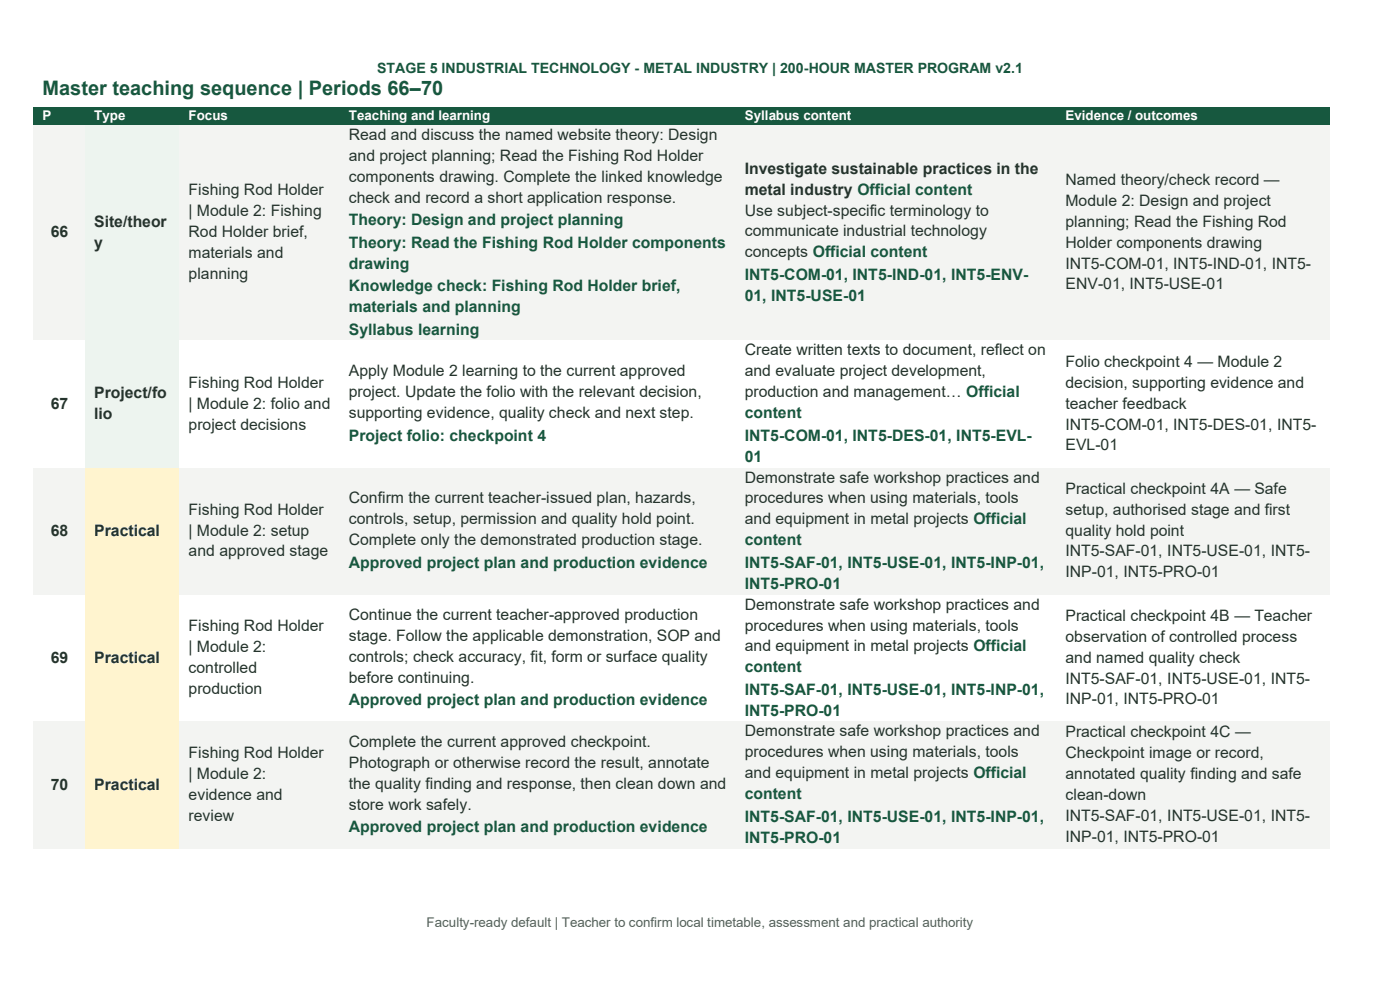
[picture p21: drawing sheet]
<svg xmlns="http://www.w3.org/2000/svg" width="297mm" height="210mm" viewBox="0 0 297 210" stroke-linecap="round" stroke-linejoin="round" font-family="sans-serif">
<defs><g id="words">
<text font-size="4.2" fill="#17583f" x="9" y="20.1">Master teaching sequence | Periods 66–70</text>
<g font-size="3.3" fill="#25342d">
<text x="74" y="29.7">Read and discuss the named website theory: Design</text>
<text x="74" y="34.1">and project planning; Read the Fishing Rod Holder</text>
<text x="40" y="41.5">Fishing Rod Holder</text>
<text x="74" y="38.5">components drawing. Complete the linked knowledge</text>
<text x="158" y="36.8">Investigate sustainable practices in the</text>
<text x="158" y="41.3">metal industry Official content</text>
<text x="226" y="39.3">Named theory/check record —</text>
<text x="40" y="45.9">| Module 2: Fishing</text>
<text x="74" y="43">check and record a short application response.</text>
<text x="158" y="45.7">Use subject-specific terminology to</text>
<text x="226" y="43.7">Module 2: Design and project</text>
<text x="10.8" y="50.3">66</text>
<text x="20" y="48.1">Site/theor</text>
<text x="20" y="52.5">y</text>
<text x="40" y="50.3">Rod Holder brief,</text>
<text x="158" y="50.1">communicate industrial technology</text>
<text x="226" y="48.1">planning; Read the Fishing Rod</text>
<text x="226" y="52.5">Holder components drawing</text>
<text x="40" y="54.7">materials and</text>
<text x="40" y="59.2">planning</text>
<text x="158" y="54.6">concepts Official content</text>
<text x="226" y="57">INT5-COM-01, INT5-IND-01, INT5-</text>
<text x="226" y="61.4">ENV-01, INT5-USE-01</text>
<text x="158" y="75.4">Create written texts to document, reflect on</text>
<text x="226" y="77.8">Folio checkpoint 4 — Module 2</text>
<text x="40" y="82.2">Fishing Rod Holder</text>
<text x="74" y="79.9">Apply Module 2 learning to the current approved</text>
<text x="158" y="79.9">and evaluate project development,</text>
<text x="226" y="82.2">decision, supporting evidence and</text>
<text x="10.8" y="86.7">67</text>
<text x="20" y="84.5">Project/fo</text>
<text x="20" y="88.9">lio</text>
<text x="40" y="86.7">| Module 2: folio and</text>
<text x="74" y="84.3">project. Update the folio with the relevant decision,</text>
<text x="74" y="88.7">supporting evidence, quality check and next step.</text>
<text x="158" y="84.3">production and management… Official</text>
<text x="226" y="86.7">teacher feedback</text>
<text x="40" y="91.1">project decisions</text>
<text x="226" y="91.1">INT5-COM-01, INT5-DES-01, INT5-</text>
<text x="226" y="95.5">EVL-01</text>
<text x="74" y="106.8">Confirm the current teacher-issued plan, hazards,</text>
<text x="158" y="102.4">Demonstrate safe workshop practices and</text>
<text x="158" y="106.8">procedures when using materials, tools</text>
<text x="226" y="104.8">Practical checkpoint 4A — Safe</text>
<text x="10.8" y="113.6">68</text>
<text x="20" y="113.6">Practical</text>
<text x="40" y="109.2">Fishing Rod Holder</text>
<text x="40" y="113.6">| Module 2: setup</text>
<text x="74" y="111.2">controls, setup, permission and quality hold point.</text>
<text x="158" y="111.2">and equipment in metal projects Official</text>
<text x="226" y="109.2">setup, authorised stage and first</text>
<text x="226" y="113.6">quality hold point</text>
<text x="40" y="118.1">and approved stage</text>
<text x="74" y="115.7">Complete only the demonstrated production stage.</text>
<text x="226" y="118.1">INT5-SAF-01, INT5-USE-01, INT5-</text>
<text x="226" y="122.5">INP-01, INT5-PRO-01</text>
<text x="74" y="131.5">Continue the current teacher-approved production</text>
<text x="158" y="129.3">Demonstrate safe workshop practices and</text>
<text x="226" y="131.7">Practical checkpoint 4B — Teacher</text>
<text x="40" y="133.9">Fishing Rod Holder</text>
<text x="74" y="136">stage. Follow the applicable demonstration, SOP and</text>
<text x="158" y="133.8">procedures when using materials, tools</text>
<text x="226" y="136.1">observation of controlled process</text>
<text x="10.8" y="140.6">69</text>
<text x="20" y="140.6">Practical</text>
<text x="40" y="138.4">| Module 2:</text>
<text x="40" y="142.8">controlled</text>
<text x="74" y="140.4">controls; check accuracy, fit, form or surface quality</text>
<text x="158" y="138.2">and equipment in metal projects Official</text>
<text x="226" y="140.6">and named quality check</text>
<text x="40" y="147.2">production</text>
<text x="74" y="144.8">before continuing.</text>
<text x="226" y="145">INT5-SAF-01, INT5-USE-01, INT5-</text>
<text x="226" y="149.4">INP-01, INT5-PRO-01</text>
<text x="40" y="160.9">Fishing Rod Holder</text>
<text x="74" y="158.5">Complete the current approved checkpoint.</text>
<text x="158" y="156.2">Demonstrate safe workshop practices and</text>
<text x="158" y="160.7">procedures when using materials, tools</text>
<text x="226" y="156.4">Practical checkpoint 4C —</text>
<text x="226" y="160.9">Checkpoint image or record,</text>
<text x="10.8" y="167.5">70</text>
<text x="20" y="167.5">Practical</text>
<text x="40" y="165.3">| Module 2:</text>
<text x="74" y="162.9">Photograph or otherwise record the result, annotate</text>
<text x="74" y="167.3">the quality finding and response, then clean down and</text>
<text x="158" y="165.1">and equipment in metal projects Official</text>
<text x="226" y="165.3">annotated quality finding and safe</text>
<text x="40" y="169.7">evidence and</text>
<text x="74" y="171.8">store work safely.</text>
<text x="226" y="169.7">clean-down</text>
<text x="40" y="174.2">review</text>
<text x="226" y="174.2">INT5-SAF-01, INT5-USE-01, INT5-</text>
<text x="226" y="178.6">INP-01, INT5-PRO-01</text>
</g>
<g font-size="3.3" fill="#17583f">
<text x="74" y="47.8">Theory: Design and project planning</text>
<text x="74" y="52.5">Theory: Read the Fishing Rod Holder components</text>
<text x="74" y="57">drawing</text>
<text x="158" y="59.4">INT5-COM-01, INT5-IND-01, INT5-ENV-</text>
<text x="74" y="61.7">Knowledge check: Fishing Rod Holder brief,</text>
<text x="158" y="63.8">01, INT5-USE-01</text>
<text x="74" y="66.2">materials and planning</text>
<text x="74" y="71">Syllabus learning</text>
<text x="158" y="88.7">content</text>
<text x="74" y="93.5">Project folio: checkpoint 4</text>
<text x="158" y="93.5">INT5-COM-01, INT5-DES-01, INT5-EVL-</text>
<text x="158" y="97.9">01</text>
<text x="158" y="115.7">content</text>
<text x="74" y="120.4">Approved project plan and production evidence</text>
<text x="158" y="120.4">INT5-SAF-01, INT5-USE-01, INT5-INP-01,</text>
<text x="158" y="124.9">INT5-PRO-01</text>
<text x="158" y="142.6">content</text>
<text x="74" y="149.6">Approved project plan and production evidence</text>
<text x="158" y="147.4">INT5-SAF-01, INT5-USE-01, INT5-INP-01,</text>
<text x="158" y="151.8">INT5-PRO-01</text>
<text x="158" y="169.6">content</text>
<text x="74" y="176.6">Approved project plan and production evidence</text>
<text x="158" y="174.3">INT5-SAF-01, INT5-USE-01, INT5-INP-01,</text>
<text x="158" y="178.8">INT5-PRO-01</text>
</g>
<text font-size="3" fill="#17583f" x="80" y="15.5">STAGE 5 INDUSTRIAL TECHNOLOGY - METAL INDUSTRY | 200-HOUR MASTER PROGRAM v2.1</text>
<g font-size="2.8" fill="#fff">
<text x="9" y="25.5">P</text>
<text x="20" y="25.5">Type</text>
<text x="40" y="25.5">Focus</text>
<text x="74" y="25.5">Teaching and learning</text>
<text x="158" y="25.5">Syllabus content</text>
<text x="226" y="25.5">Evidence / outcomes</text>
</g>
<text font-size="2.8" fill="#51645b" x="90.5" y="196.8">Faculty-ready default | Teacher to confirm local timetable, assessment and practical authority</text>
</g></defs>
<g fill="#17583f">
<path d="M7.1 22.8h11v3.8h-11z" fill-rule="evenodd"/>
<path d="M9 22.8h7.2v3.8h-7.2z" fill-rule="evenodd"/>
<path d="M18.1 22.8h20v3.8h-20z" fill-rule="evenodd"/>
<path d="M20 22.8h16.2v3.8h-16.2z" fill-rule="evenodd"/>
<path d="M38.1 22.8h34v3.8h-34z" fill-rule="evenodd"/>
<path d="M40 22.8h30.2v3.8h-30.2z" fill-rule="evenodd"/>
<path d="M72.1 22.8h84v3.8h-84z" fill-rule="evenodd"/>
<path d="M74 22.8h80.2v3.8h-80.2z" fill-rule="evenodd"/>
<path d="M156.1 22.8h68v3.8h-68z" fill-rule="evenodd"/>
<path d="M158 22.8h64.2v3.8h-64.2z" fill-rule="evenodd"/>
<path d="M224.1 22.8h58v3.8h-58z" fill-rule="evenodd"/>
<path d="M226 22.8h54.2v3.8h-54.2z" fill-rule="evenodd"/>
</g>
<g fill="#f3f4f2">
<path d="M7.1 26.6h11v45.7h-11z" fill-rule="evenodd"/>
<path d="M9 47.2h7.2v4.4h-7.2z" fill-rule="evenodd"/>
</g>
<g fill="#edf4ef">
<path d="M18.1 26.6h20v45.7h-20z" fill-rule="evenodd"/>
<path d="M20 45h16.2v4.4h-16.2z" fill-rule="evenodd"/>
<path d="M20 49.4h16.2v4.5h-16.2z" fill-rule="evenodd"/>
</g>
<g fill="#f3f4f2">
<path d="M38.1 26.6h34v45.7h-34z" fill-rule="evenodd"/>
<path d="M40 38.3h30.2v4.5h-30.2z" fill-rule="evenodd"/>
<path d="M40 42.8h30.2v4.4h-30.2z" fill-rule="evenodd"/>
<path d="M40 47.2h30.2v4.4h-30.2z" fill-rule="evenodd"/>
<path d="M40 51.6h30.2v4.5h-30.2z" fill-rule="evenodd"/>
<path d="M40 56.1h30.2v4.4h-30.2z" fill-rule="evenodd"/>
<path d="M72.1 26.6h84v45.7h-84z" fill-rule="evenodd"/>
<path d="M74 26.6h80.2v4.4h-80.2z" fill-rule="evenodd"/>
<path d="M74 31h80.2v4.4h-80.2z" fill-rule="evenodd"/>
<path d="M74 35.4h80.2v4.4h-80.2z" fill-rule="evenodd"/>
<path d="M74 39.8h80.2v4.5h-80.2z" fill-rule="evenodd"/>
<path d="M74 44.3h80.2v4.8h-80.2z" fill-rule="evenodd"/>
<path d="M74 49.1h80.2v4.8h-80.2z" fill-rule="evenodd"/>
<path d="M74 53.9h80.2v4.4h-80.2z" fill-rule="evenodd"/>
<path d="M74 58.3h80.2v4.7h-80.2z" fill-rule="evenodd"/>
<path d="M74 63h80.2v4.5h-80.2z" fill-rule="evenodd"/>
<path d="M74 67.5h80.2v4.8h-80.2z" fill-rule="evenodd"/>
<path d="M156.1 26.6h68v45.7h-68z" fill-rule="evenodd"/>
<path d="M158 33.7h64.2v4.4h-64.2z" fill-rule="evenodd"/>
<path d="M158 38.1h64.2v4.5h-64.2z" fill-rule="evenodd"/>
<path d="M158 42.6h64.2v4.4h-64.2z" fill-rule="evenodd"/>
<path d="M158 47h64.2v4.4h-64.2z" fill-rule="evenodd"/>
<path d="M158 51.4h64.2v4.5h-64.2z" fill-rule="evenodd"/>
<path d="M158 55.9h64.2v4.8h-64.2z" fill-rule="evenodd"/>
<path d="M158 60.7h64.2v4.4h-64.2z" fill-rule="evenodd"/>
<path d="M224.1 26.6h58v45.7h-58z" fill-rule="evenodd"/>
<path d="M226 36.1h54.2v4.5h-54.2z" fill-rule="evenodd"/>
<path d="M226 40.6h54.2v4.4h-54.2z" fill-rule="evenodd"/>
<path d="M226 45h54.2v4.4h-54.2z" fill-rule="evenodd"/>
<path d="M226 49.4h54.2v4.5h-54.2z" fill-rule="evenodd"/>
<path d="M226 53.9h54.2v4.4h-54.2z" fill-rule="evenodd"/>
<path d="M226 58.3h54.2v4.4h-54.2z" fill-rule="evenodd"/>
</g>
<g fill="#fff">
<path d="M7.1 72.3h11v26.9h-11z" fill-rule="evenodd"/>
<path d="M9 83.5h7.2v4.5h-7.2z" fill-rule="evenodd"/>
</g>
<g fill="#edf4ef">
<path d="M18.1 72.3h20v26.9h-20z" fill-rule="evenodd"/>
<path d="M20 81.3h16.2v4.4h-16.2z" fill-rule="evenodd"/>
<path d="M20 85.7h16.2v4.5h-16.2z" fill-rule="evenodd"/>
</g>
<g fill="#fff">
<path d="M38.1 72.3h34v26.9h-34z" fill-rule="evenodd"/>
<path d="M40 79.1h30.2v4.4h-30.2z" fill-rule="evenodd"/>
<path d="M40 83.5h30.2v4.5h-30.2z" fill-rule="evenodd"/>
<path d="M40 88h30.2v4.4h-30.2z" fill-rule="evenodd"/>
<path d="M72.1 72.3h84v26.9h-84z" fill-rule="evenodd"/>
<path d="M74 76.7h80.2v4.4h-80.2z" fill-rule="evenodd"/>
<path d="M74 81.1h80.2v4.5h-80.2z" fill-rule="evenodd"/>
<path d="M74 85.6h80.2v4.4h-80.2z" fill-rule="evenodd"/>
<path d="M74 90h80.2v4.8h-80.2z" fill-rule="evenodd"/>
<path d="M156.1 72.3h68v26.9h-68z" fill-rule="evenodd"/>
<path d="M158 72.3h64.2v4.4h-64.2z" fill-rule="evenodd"/>
<path d="M158 76.7h64.2v4.4h-64.2z" fill-rule="evenodd"/>
<path d="M158 81.1h64.2v4.5h-64.2z" fill-rule="evenodd"/>
<path d="M158 85.6h64.2v4.4h-64.2z" fill-rule="evenodd"/>
<path d="M158 90h64.2v4.8h-64.2z" fill-rule="evenodd"/>
<path d="M158 94.8h64.2v4.4h-64.2z" fill-rule="evenodd"/>
<path d="M224.1 72.3h58v26.9h-58z" fill-rule="evenodd"/>
<path d="M226 74.7h54.2v4.4h-54.2z" fill-rule="evenodd"/>
<path d="M226 79.1h54.2v4.4h-54.2z" fill-rule="evenodd"/>
<path d="M226 83.5h54.2v4.5h-54.2z" fill-rule="evenodd"/>
<path d="M226 88h54.2v4.4h-54.2z" fill-rule="evenodd"/>
<path d="M226 92.4h54.2v4.4h-54.2z" fill-rule="evenodd"/>
</g>
<g fill="#f3f4f2">
<path d="M7.1 99.2h11v27h-11z" fill-rule="evenodd"/>
<path d="M9 110.5h7.2v4.4h-7.2z" fill-rule="evenodd"/>
</g>
<g fill="#fff4cf">
<path d="M18.1 99.2h20v27h-20z" fill-rule="evenodd"/>
<path d="M20 110.5h16.2v4.4h-16.2z" fill-rule="evenodd"/>
</g>
<g fill="#f3f4f2">
<path d="M38.1 99.2h34v27h-34z" fill-rule="evenodd"/>
<path d="M40 106.1h30.2v4.4h-30.2z" fill-rule="evenodd"/>
<path d="M40 110.5h30.2v4.4h-30.2z" fill-rule="evenodd"/>
<path d="M40 114.9h30.2v4.5h-30.2z" fill-rule="evenodd"/>
<path d="M72.1 99.2h84v27h-84z" fill-rule="evenodd"/>
<path d="M74 103.6h80.2v4.5h-80.2z" fill-rule="evenodd"/>
<path d="M74 108.1h80.2v4.4h-80.2z" fill-rule="evenodd"/>
<path d="M74 112.5h80.2v4.4h-80.2z" fill-rule="evenodd"/>
<path d="M74 116.9h80.2v4.8h-80.2z" fill-rule="evenodd"/>
<path d="M156.1 99.2h68v27h-68z" fill-rule="evenodd"/>
<path d="M158 99.2h64.2v4.4h-64.2z" fill-rule="evenodd"/>
<path d="M158 103.6h64.2v4.5h-64.2z" fill-rule="evenodd"/>
<path d="M158 108.1h64.2v4.4h-64.2z" fill-rule="evenodd"/>
<path d="M158 112.5h64.2v4.4h-64.2z" fill-rule="evenodd"/>
<path d="M158 116.9h64.2v4.8h-64.2z" fill-rule="evenodd"/>
<path d="M158 121.7h64.2v4.5h-64.2z" fill-rule="evenodd"/>
<path d="M224.1 99.2h58v27h-58z" fill-rule="evenodd"/>
<path d="M226 101.6h54.2v4.5h-54.2z" fill-rule="evenodd"/>
<path d="M226 106.1h54.2v4.4h-54.2z" fill-rule="evenodd"/>
<path d="M226 110.5h54.2v4.4h-54.2z" fill-rule="evenodd"/>
<path d="M226 114.9h54.2v4.5h-54.2z" fill-rule="evenodd"/>
<path d="M226 119.4h54.2v4.4h-54.2z" fill-rule="evenodd"/>
</g>
<g fill="#fff">
<path d="M7.1 126.2h11v26.9h-11z" fill-rule="evenodd"/>
<path d="M9 137.4h7.2v4.5h-7.2z" fill-rule="evenodd"/>
</g>
<g fill="#fff4cf">
<path d="M18.1 126.2h20v26.9h-20z" fill-rule="evenodd"/>
<path d="M20 137.4h16.2v4.5h-16.2z" fill-rule="evenodd"/>
</g>
<g fill="#fff">
<path d="M38.1 126.2h34v26.9h-34z" fill-rule="evenodd"/>
<path d="M40 130.8h30.2v4.4h-30.2z" fill-rule="evenodd"/>
<path d="M40 135.2h30.2v4.4h-30.2z" fill-rule="evenodd"/>
<path d="M40 139.6h30.2v4.5h-30.2z" fill-rule="evenodd"/>
<path d="M40 144.1h30.2v4.4h-30.2z" fill-rule="evenodd"/>
<path d="M72.1 126.2h84v26.9h-84z" fill-rule="evenodd"/>
<path d="M74 128.4h80.2v4.4h-80.2z" fill-rule="evenodd"/>
<path d="M74 132.8h80.2v4.5h-80.2z" fill-rule="evenodd"/>
<path d="M74 137.3h80.2v4.4h-80.2z" fill-rule="evenodd"/>
<path d="M74 141.7h80.2v4.4h-80.2z" fill-rule="evenodd"/>
<path d="M74 146.1h80.2v4.8h-80.2z" fill-rule="evenodd"/>
<path d="M156.1 126.2h68v26.9h-68z" fill-rule="evenodd"/>
<path d="M158 126.2h64.2v4.4h-64.2z" fill-rule="evenodd"/>
<path d="M158 130.6h64.2v4.4h-64.2z" fill-rule="evenodd"/>
<path d="M158 135h64.2v4.5h-64.2z" fill-rule="evenodd"/>
<path d="M158 139.5h64.2v4.4h-64.2z" fill-rule="evenodd"/>
<path d="M158 143.9h64.2v4.8h-64.2z" fill-rule="evenodd"/>
<path d="M158 148.7h64.2v4.4h-64.2z" fill-rule="evenodd"/>
<path d="M224.1 126.2h58v26.9h-58z" fill-rule="evenodd"/>
<path d="M226 128.6h54.2v4.4h-54.2z" fill-rule="evenodd"/>
<path d="M226 133h54.2v4.4h-54.2z" fill-rule="evenodd"/>
<path d="M226 137.4h54.2v4.5h-54.2z" fill-rule="evenodd"/>
<path d="M226 141.9h54.2v4.4h-54.2z" fill-rule="evenodd"/>
<path d="M226 146.3h54.2v4.4h-54.2z" fill-rule="evenodd"/>
</g>
<g fill="#f3f4f2">
<path d="M7.1 153.1h11v27h-11z" fill-rule="evenodd"/>
<path d="M9 164.4h7.2v4.4h-7.2z" fill-rule="evenodd"/>
</g>
<g fill="#fff4cf">
<path d="M18.1 153.1h20v27h-20z" fill-rule="evenodd"/>
<path d="M20 164.4h16.2v4.4h-16.2z" fill-rule="evenodd"/>
</g>
<g fill="#f3f4f2">
<path d="M38.1 153.1h34v27h-34z" fill-rule="evenodd"/>
<path d="M40 157.7h30.2v4.5h-30.2z" fill-rule="evenodd"/>
<path d="M40 162.2h30.2v4.4h-30.2z" fill-rule="evenodd"/>
<path d="M40 166.6h30.2v4.4h-30.2z" fill-rule="evenodd"/>
<path d="M40 171h30.2v4.5h-30.2z" fill-rule="evenodd"/>
<path d="M72.1 153.1h84v27h-84z" fill-rule="evenodd"/>
<path d="M74 155.3h80.2v4.5h-80.2z" fill-rule="evenodd"/>
<path d="M74 159.8h80.2v4.4h-80.2z" fill-rule="evenodd"/>
<path d="M74 164.2h80.2v4.4h-80.2z" fill-rule="evenodd"/>
<path d="M74 168.6h80.2v4.5h-80.2z" fill-rule="evenodd"/>
<path d="M74 173.1h80.2v4.8h-80.2z" fill-rule="evenodd"/>
<path d="M156.1 153.1h68v27h-68z" fill-rule="evenodd"/>
<path d="M158 153.1h64.2v4.4h-64.2z" fill-rule="evenodd"/>
<path d="M158 157.5h64.2v4.5h-64.2z" fill-rule="evenodd"/>
<path d="M158 162h64.2v4.4h-64.2z" fill-rule="evenodd"/>
<path d="M158 166.4h64.2v4.5h-64.2z" fill-rule="evenodd"/>
<path d="M158 170.8h64.2v4.8h-64.2z" fill-rule="evenodd"/>
<path d="M158 175.6h64.2v4.5h-64.2z" fill-rule="evenodd"/>
<path d="M224.1 153.1h58v27h-58z" fill-rule="evenodd"/>
<path d="M226 153.3h54.2v4.4h-54.2z" fill-rule="evenodd"/>
<path d="M226 157.7h54.2v4.5h-54.2z" fill-rule="evenodd"/>
<path d="M226 162.2h54.2v4.4h-54.2z" fill-rule="evenodd"/>
<path d="M226 166.6h54.2v4.4h-54.2z" fill-rule="evenodd"/>
<path d="M226 171h54.2v4.5h-54.2z" fill-rule="evenodd"/>
<path d="M226 175.5h54.2v4.4h-54.2z" fill-rule="evenodd"/>
</g>
<use href="#words"/>
</svg>
